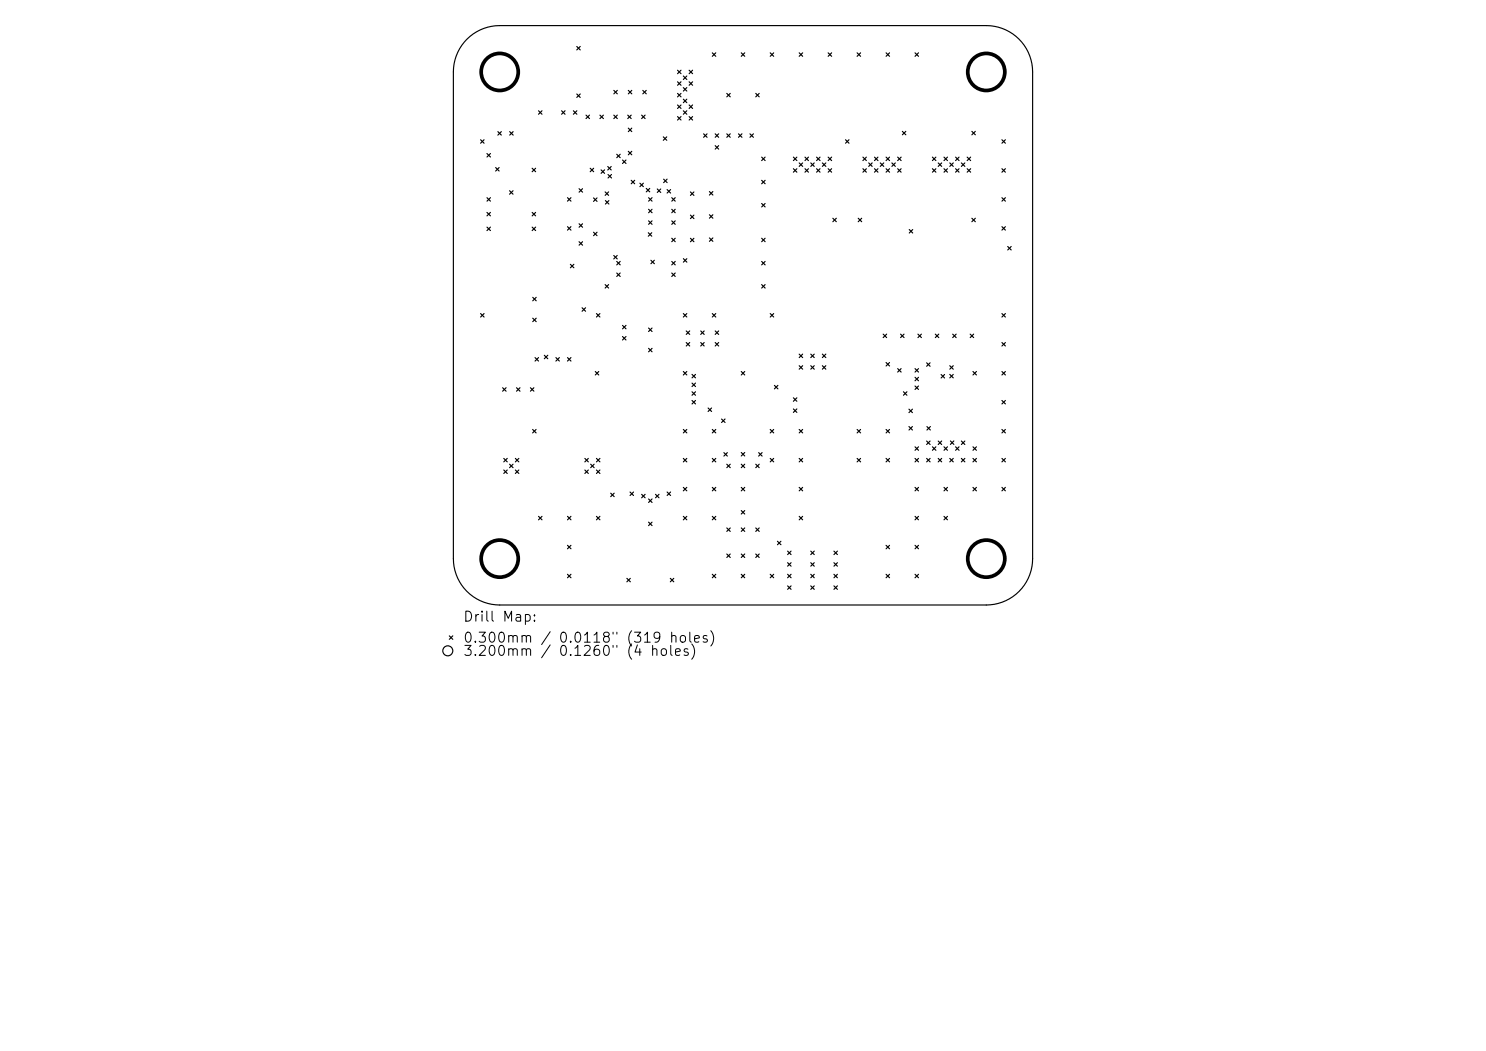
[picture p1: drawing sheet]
<svg xmlns="http://www.w3.org/2000/svg" width="297mm" height="210mm" viewBox="0 0 297 210" stroke-linecap="round" stroke-linejoin="round" font-family="sans-serif">
<defs><g id="words">
<g font-size="2">
<text x="92.4" y="124.7">Drill Map:</text>
<text x="92.4" y="128.9">0.300mm / 0.0118&quot; (319 holes)</text>
<text x="92.4" y="131.6">3.200mm</text>
<text x="111.5" y="131.6">0.1260&quot; (4</text>
</g>
</g></defs>
<g fill="none" stroke="#000" stroke-width=".23">
<path d="M93.3 7.8a9.3 9.3 0 0 1 6.6-2.7h97.2a9.3 9.3 0 0 1 9.3 9.3v97.2a9.3 9.3 0 0 1-9.3 9.3h-97.2a9.3 9.3 0 0 1-9.3-9.3v-97.2a9.3 9.3 0 0 1 2.7-6.6zM115.3 9.3l.7 .7M115.3 18.8l.7 .7M116 9.3l-.7 .7M116 18.8l-.7 .7M122.7 18.1l.7 .7M123.4 18.1l-.7 .7M125.6 18.1l.7 .7M126.3 18.1l-.7 .7M128.5 18.1l.7 .7M129.2 18.1l-.7 .7M135.4 14l.7 .7"/>
<path d="M135.4 16.3l.7 .7M135.4 18.7l.7 .7M136.1 18.7l-.7 .7M136.1 14l-.7 .7M136.1 16.3l-.7 .7M136.6 15.2l.7 .7M136.6 17.5l.7 .7M136.6 19.8l.7 .7M137.3 17.5l-.7 .7M137.3 19.8l-.7 .7M137.3 15.2l-.7 .7M137.7 16.3l.7 .7"/>
<path d="M137.7 14l.7 .7M138.4 16.3l-.7 .7M138.4 14l-.7 .7M142.4 10.6l.7 .7M143.1 10.6l-.7 .7M145.3 18.7l.7 .7M146 18.7l-.7 .7M148.2 10.6l.6 .7M148.8 10.6l-.6 .7M151 18.7l.7 .7M151.7 18.7l-.7 .7M153.9 10.6l.7 .7"/>
<path d="M154.6 10.6l-.7 .7M159.7 10.6l.7 .7M160.4 10.6l-.7 .7M165.5 10.6l.7 .7M166.2 10.6l-.7 .7M171.3 10.6l.7 .7M172 10.6l-.7 .7M177.1 10.6l.7 .7M177.8 10.6l-.7 .7M182.9 10.6l.7 .7M183.6 10.6l-.7 .7M96.1 27.9l.7 .7"/>
<path d="M96.8 27.9l-.7 .7M97.3 30.7l.7 .7M97.3 39.5l.7 .7M98 30.7l-.7 .7M98 39.5l-.7 .7M99.1 33.5l.7 .7M99.5 26.3l.7 .7M99.8 33.5l-.7 .7M100.2 26.3l-.7 .7M101.8 38.1l.7 .7M101.9 26.3l.7 .7M102.5 38.1l-.7 .7"/>
<path d="M102.6 26.3l-.7 .7M106.4 33.6l.7 .7M107.1 33.6l-.7 .7M107.6 22.1l.7 .7M108.3 22.1l-.7 .7M112.2 22.1l.7 .7M112.9 22.1l-.7 .7M113.4 39.5l.7 .7M114.1 39.5l-.7 .7M114.6 22.1l.7 .7M115.3 22.1l-.7 .7M115.7 37.7l.7 .7"/>
<path d="M116.4 37.7l-.7 .7M117.1 23l.7 .7M117.8 23l-.7 .7M118 33.6l.7 .7M118.6 39.5l.7 .7M118.7 33.6l-.7 .7M119.3 39.5l-.7 .7M119.9 23l.7 .7M120.1 33.9l.7 .7M120.6 23l-.7 .7M120.8 33.9l-.7 .7M120.9 38.3l.7 .7"/>
<path d="M121.5 33.3l.7 .7M121.5 34.9l.7 .7M121.6 38.3l-.7 .7M122.2 33.3l-.7 .7M122.2 34.9l-.7 .7M122.7 23l.7 .7M123.3 30.8l.7 .7M123.4 23l-.7 .7M124 30.8l-.7 .7M124.4 32l.7 .7M125.1 32l-.7 .7M125.5 23l.7 .7"/>
<path d="M125.6 25.6l.7 .7M125.6 30.2l.7 .7M126.2 36l.7 .7M126.2 23l-.7 .7M126.3 25.6l-.7 .7M126.3 30.2l-.7 .7M126.9 36l-.7 .7M127.9 36.6l.7 .7M128.2 23l.7 .7M128.6 36.6l-.7 .7M128.9 23l-.7 .7M129.2 37.6l.7 .7"/>
<path d="M129.6 39.5l.7 .7M129.9 37.6l-.7 .7M130.3 39.5l-.7 .7M131.4 37.8l.7 .7M132.1 37.8l-.7 .7M132.6 27.3l.7 .7M132.6 35.8l.7 .7M133.3 27.3l-.7 .7M133.3 35.8l-.7 .7M133.3 37.9l.7 .7M134 37.9l-.7 .7M134.3 39.5l.7 .7"/>
<path d="M135 39.5l-.7 .7M135.4 21l.7 .7M135.4 23.3l.7 .7M136.1 23.3l-.7 .7M136.1 21l-.7 .7M136.6 22.1l.7 .7M137.3 22.1l-.7 .7M137.7 21l.7 .7M137.7 23.3l.7 .7M138 38.4l.7 .6M138.4 21l-.7 .7M138.4 23.3l-.7 .7"/>
<path d="M138.7 38.4l-.7 .6M140.6 26.7l.7 .7M141.3 26.7l-.7 .7M141.8 38.3l.7 .7M142.5 38.3l-.7 .7M142.9 29.1l.7 .7M142.9 26.7l.7 .7M143.6 26.7l-.7 .7M143.6 29.1l-.7 .7M145.3 26.7l.7 .7M146 26.7l-.7 .7M147.6 26.7l.7 .7"/>
<path d="M148.3 26.7l-.7 .7M149.9 26.7l.7 .7M150.6 26.7l-.7 .7M152.2 36l.7 .7M152.2 31.4l.7 .7M152.9 36l-.7 .7M152.9 31.4l-.7 .7M158.6 31.4l.7 .7M158.6 33.7l.7 .7M159.3 33.7l-.7 .7M159.3 31.4l-.7 .7M159.7 32.6l.7 .6"/>
<path d="M160.4 32.6l-.7 .6M160.9 33.7l.7 .7M160.9 31.4l.7 .7M161.6 31.4l-.7 .7M161.6 33.7l-.7 .7M162 32.6l.7 .6M162.7 32.6l-.7 .6M163.2 33.7l.7 .7M163.2 31.4l.7 .7M163.9 31.4l-.7 .7M163.9 33.7l-.7 .7M164.4 32.6l.7 .6"/>
<path d="M165.1 32.6l-.7 .6M165.5 33.7l.7 .7M165.5 31.4l.7 .7M166.2 31.4l-.7 .7M166.2 33.7l-.7 .7M169 27.9l.7 .7M169.7 27.9l-.7 .7M172.5 31.4l.7 .7M172.5 33.7l.7 .7M173.2 33.7l-.7 .7M173.2 31.4l-.7 .7M173.6 32.6l.7 .6"/>
<path d="M174.3 32.6l-.7 .6M174.8 33.7l.7 .7M174.8 31.4l.7 .7M175.5 31.4l-.7 .7M175.5 33.7l-.7 .7M175.9 32.6l.7 .6M176.6 32.6l-.7 .6M177.1 33.7l.7 .7M177.1 31.4l.7 .7M177.8 33.7l-.7 .7M177.8 31.4l-.7 .7M178.3 32.6l.6 .6"/>
<path d="M178.9 32.6l-.6 .6M179.4 33.7l.7 .7M179.4 31.4l.7 .7M180.1 33.7l-.7 .7M180.1 31.4l-.7 .7M180.4 26.2l.6 .7M181 26.2l-.6 .7M186.4 31.4l.7 .7M186.4 33.7l.7 .7M187.1 31.4l-.7 .7M187.1 33.7l-.7 .7M187.5 32.6l.7 .6"/>
<path d="M188.2 32.6l-.7 .6M188.7 33.7l.7 .7M188.7 31.4l.7 .7M189.4 33.7l-.7 .7M189.4 31.4l-.7 .7M189.8 32.6l.7 .6M190.5 32.6l-.7 .6M191 33.7l.7 .7M191 31.4l.7 .7M191.7 31.4l-.7 .7M191.7 33.7l-.7 .7M192.1 32.6l.7 .6"/>
<path d="M192.8 32.6l-.7 .6M193.3 33.7l.7 .7M193.3 31.4l.7 .7M194 33.7l-.7 .7M194 31.4l-.7 .7M194.2 26.2l.7 .7M194.9 26.2l-.7 .7M200.3 27.9l.6 .7M200.3 33.7l.6 .7M200.3 39.5l.6 .7M200.9 27.9l-.6 .7M200.9 33.7l-.6 .7"/>
<path d="M200.9 39.5l-.6 .7M97.3 42.4l.7 .7M97.3 45.4l.7 .7M98 42.4l-.7 .7M98 45.4l-.7 .7M106.4 42.4l.7 .7M106.4 45.4l.7 .7M106.5 59.4l.7 .7M107.1 42.4l-.7 .7M107.1 45.4l-.7 .7M107.2 59.4l-.7 .7M113.4 45.3l.7 .7"/>
<path d="M114 52.8l.7 .7M114.1 45.3l-.7 .7M114.7 52.8l-.7 .7M115.7 44.7l.7 .7M115.7 48.3l.7 .7M116.4 44.7l-.7 .7M116.4 48.3l-.7 .7M118.6 46.4l.7 .7M119.3 46.4l-.7 .7M120.9 56.9l.7 .7M121 40.1l.7 .7M121.6 56.9l-.7 .7"/>
<path d="M121.7 40.1l-.7 .7M122.7 51l.7 .7M123.3 52.2l.7 .7M123.3 54.6l.7 .6M123.4 51l-.7 .7M124 54.6l-.7 .6M124 52.2l-.7 .7M129.6 46.5l.7 .7M129.6 41.8l.7 .7M129.6 44.1l.7 .7M130.1 52l.7 .7M130.3 46.5l-.7 .7"/>
<path d="M130.3 41.8l-.7 .7M130.3 44.1l-.7 .7M130.8 52l-.7 .7M134.3 44.1l.7 .7M134.3 47.6l.7 .7M134.3 41.8l.7 .7M134.3 52.2l.7 .7M134.3 54.6l.7 .6M135 47.6l-.7 .7M135 41.8l-.7 .7M135 44.1l-.7 .7M135 52.2l-.7 .7"/>
<path d="M135 54.6l-.7 .6M136.6 51.7l.7 .7M137.3 51.7l-.7 .7M138 43l.7 .7M138 47.6l.7 .7M138.7 43l-.7 .7M138.7 47.6l-.7 .7M141.8 42.9l.7 .7M141.8 47.5l.7 .7M142.5 42.9l-.7 .7M142.5 47.5l-.7 .7M152.2 40.7l.7 .7"/>
<path d="M152.2 47.6l.7 .7M152.2 52.2l.7 .7M152.2 56.9l.7 .7M152.9 56.9l-.7 .7M152.9 40.7l-.7 .7M152.9 47.6l-.7 .7M152.9 52.2l-.7 .7M166.5 43.6l.7 .7M167.2 43.6l-.7 .7M171.5 43.6l.7 .7M172.2 43.6l-.7 .7M181.7 45.9l.7 .7"/>
<path d="M182.4 45.9l-.7 .7M194.2 43.6l.7 .7M194.9 43.6l-.7 .7M200.3 45.3l.6 .7M200.9 45.3l-.6 .7M201.4 49.3l.7 .6M202.1 49.3l-.7 .6M96.1 62.7l.7 .6M96.8 62.7l-.7 .6M100.5 77.5l.7 .7M101.2 77.5l-.7 .7M103.2 77.5l.7 .7"/>
<path d="M103.9 77.5l-.7 .7M106 77.5l.7 .7M106.5 63.6l.7 .7M106.7 77.5l-.7 .7M106.9 71.5l.7 .6M107.2 63.6l-.7 .7M107.6 71.5l-.7 .6M108.8 71l.7 .7M109.5 71l-.7 .7M111.1 71.5l.7 .6M111.8 71.5l-.7 .6M113.4 71.5l.7 .6"/>
<path d="M114.1 71.5l-.7 .6M116.3 61.5l.7 .7M117 61.5l-.7 .7M119 74.2l.7 .7M119.2 62.7l.7 .6M119.7 74.2l-.7 .7M119.9 62.7l-.7 .6M124.4 65l.7 .7M124.4 67.2l.7 .7M125.1 65l-.7 .7M125.1 67.2l-.7 .7M129.6 65.5l.7 .7"/>
<path d="M129.6 69.6l.7 .7M130.3 65.5l-.7 .7M130.3 69.6l-.7 .7M136.6 62.7l.7 .6M136.6 74.2l.7 .7M137.2 66.1l.7 .7M137.2 68.4l.7 .7M137.3 74.2l-.7 .7M137.3 62.7l-.7 .6M137.9 66.1l-.7 .7M137.9 68.4l-.7 .7M138.3 74.8l.7 .7"/>
<path d="M138.3 76.5l.7 .7M138.3 78.3l.7 .7M139 78.3l-.7 .7M139 74.8l-.7 .7M139 76.5l-.7 .7M140 66.1l.7 .7M140 68.4l.7 .7M140.7 66.1l-.7 .7M140.7 68.4l-.7 .7M142.4 62.7l.7 .6M142.9 66.1l.7 .7M142.9 68.4l.7 .7"/>
<path d="M143.1 62.7l-.7 .6M143.6 66.1l-.7 .7M143.6 68.4l-.7 .7M148.2 74.2l.6 .7M148.8 74.2l-.6 .7M153.9 62.7l.7 .6M154.6 62.7l-.7 .6M154.8 77l.7 .7M155.5 77l-.7 .7M158.6 79.5l.7 .7M159.3 79.5l-.7 .7M159.7 70.8l.7 .7"/>
<path d="M159.7 73.1l.7 .7M160.4 70.8l-.7 .7M160.4 73.1l-.7 .7M162 70.8l.7 .7M162 73.1l.7 .7M162.7 73.1l-.7 .7M162.7 70.8l-.7 .7M164.4 73.1l.7 .7M164.4 70.8l.7 .7M165.1 70.8l-.7 .7M165.1 73.1l-.7 .7M176.5 66.8l.7 .7"/>
<path d="M177.1 72.4l.7 .7M177.2 66.8l-.7 .7M177.8 72.4l-.7 .7M179.4 73.7l.7 .6M180 66.8l.7 .7M180.1 73.7l-.7 .6M180.6 78.3l.7 .7M180.7 66.8l-.7 .7M181.3 78.3l-.7 .7M182.9 73.7l.7 .6M182.9 75.4l.7 .7M182.9 77.1l.7 .7"/>
<path d="M183.5 66.8l.7 .7M183.6 73.7l-.7 .6M183.6 75.4l-.7 .7M183.6 77.1l-.7 .7M184.2 66.8l-.7 .7M185.2 72.5l.7 .7M185.9 72.5l-.7 .7M186.9 66.8l.7 .7M187.6 66.8l-.7 .7M188.1 74.8l.7 .7M188.8 74.8l-.7 .7M189.8 73.1l.7 .7"/>
<path d="M189.8 74.8l.7 .7M190.4 66.8l.7 .7M190.5 73.1l-.7 .7M190.5 74.8l-.7 .7M191.1 66.8l-.7 .7M193.9 66.8l.7 .7M194.5 74.2l.7 .7M194.6 66.8l-.7 .7M195.2 74.2l-.7 .7M200.3 62.7l.6 .6M200.3 68.4l.6 .7M200.3 74.2l.6 .7"/>
<path d="M200.9 62.7l-.6 .6M200.9 68.4l-.6 .7M200.9 74.2l-.6 .7M100.7 91.6l.7 .7M100.7 93.9l.7 .7M101.4 91.6l-.7 .7M101.4 93.9l-.7 .7M101.8 92.8l.7 .7M102.5 92.8l-.7 .7M103 93.9l.7 .7M103 91.6l.7 .7M103.7 91.6l-.7 .7"/>
<path d="M103.7 93.9l-.7 .7M106.5 85.8l.6 .7M107.1 85.8l-.6 .7M116.9 91.6l.7 .7M116.9 93.9l.7 .7M117.6 93.9l-.7 .7M117.6 91.6l-.7 .7M118.1 92.8l.6 .7M118.7 92.8l-.6 .7M119.2 93.9l.7 .7M119.2 91.6l.7 .7M119.9 91.6l-.7 .7"/>
<path d="M119.9 93.9l-.7 .7M122.1 98.5l.7 .7M122.8 98.5l-.7 .7M125.9 98.3l.7 .7M126.6 98.3l-.7 .7M128.2 98.8l.7 .7M128.9 98.8l-.7 .7M129.6 99.7l.7 .7M130.3 99.7l-.7 .7M131 98.8l.7 .7M131.7 98.8l-.7 .7M133.3 98.3l.7 .7"/>
<path d="M134 98.3l-.7 .7M136.6 85.8l.7 .7M136.6 91.6l.7 .7M136.6 97.4l.7 .7M137.3 85.8l-.7 .7M137.3 91.6l-.7 .7M137.3 97.4l-.7 .7M138.3 80l.7 .7M139 80l-.7 .7M141.5 81.5l.7 .7M142.2 81.5l-.7 .7M142.4 91.6l.7 .7"/>
<path d="M142.4 97.4l.7 .7M142.4 85.8l.7 .7M143.1 85.8l-.7 .7M143.1 91.6l-.7 .7M143.1 97.4l-.7 .7M144.2 83.7l.7 .7M144.7 90.4l.7 .7M144.9 83.7l-.7 .7M145.3 92.8l.7 .7M145.4 90.4l-.7 .7M146 92.8l-.7 .7M148.2 97.4l.6 .7"/>
<path d="M148.2 90.4l.6 .7M148.2 92.8l.6 .7M148.8 97.4l-.6 .7M148.8 90.4l-.6 .7M148.8 92.8l-.6 .7M151 92.8l.7 .7M151.6 90.4l.7 .7M151.7 92.8l-.7 .7M152.3 90.4l-.7 .7M153.9 85.8l.7 .7M153.9 91.6l.7 .7M154.6 85.8l-.7 .7"/>
<path d="M154.6 91.6l-.7 .7M158.6 81.7l.7 .7M159.3 81.7l-.7 .7M159.7 91.6l.7 .7M159.7 97.4l.7 .7M159.7 85.8l.7 .7M160.4 85.8l-.7 .7M160.4 97.4l-.7 .7M160.4 91.6l-.7 .7M171.3 85.8l.7 .7M171.3 91.6l.7 .7M172 85.8l-.7 .7"/>
<path d="M172 91.6l-.7 .7M177.1 85.8l.7 .7M177.1 91.6l.7 .7M177.8 85.8l-.7 .7M177.8 91.6l-.7 .7M181.7 81.8l.7 .7M181.7 85.2l.7 .7M182.4 81.8l-.7 .7M182.4 85.2l-.7 .7M182.9 89.3l.7 .7M182.9 91.6l.7 .7M182.9 97.4l.7 .7"/>
<path d="M183.6 89.3l-.7 .7M183.6 91.6l-.7 .7M183.6 97.4l-.7 .7M185.2 88.1l.7 .7M185.2 91.6l.7 .7M185.3 85.2l.7 .7M185.9 91.6l-.7 .7M185.9 88.1l-.7 .7M186 85.2l-.7 .7M186.4 89.3l.7 .7M187.1 89.3l-.7 .7M187.5 88.1l.7 .7"/>
<path d="M187.5 91.6l.7 .7M188.2 91.6l-.7 .7M188.2 88.1l-.7 .7M188.7 97.4l.7 .7M188.7 89.3l.7 .7M189.4 97.4l-.7 .7M189.4 89.3l-.7 .7M189.8 91.6l.7 .7M190 88.1l.6 .7M190.5 91.6l-.7 .7M190.6 88.1l-.6 .7M191 89.3l.7 .7"/>
<path d="M191.7 89.3l-.7 .7M192.1 88.1l.7 .7M192.1 91.6l.7 .7M192.8 88.1l-.7 .7M192.8 91.6l-.7 .7M194.5 97.4l.7 .7M194.5 89.3l.7 .7M194.5 91.6l.7 .7M195.2 91.6l-.7 .7M195.2 97.4l-.7 .7M195.2 89.3l-.7 .7M200.3 80l.6 .7"/>
<path d="M200.3 97.4l.6 .7M200.3 85.8l.6 .7M200.3 91.6l.6 .7M200.9 85.8l-.6 .7M200.9 91.6l-.6 .7M200.9 80l-.6 .7M200.9 97.4l-.6 .7M107.6 103.2l.7 .7M108.3 103.2l-.7 .7M113.4 109l.7 .7M113.4 103.2l.7 .7M113.4 114.8l.7 .6"/>
<path d="M114.1 103.2l-.7 .7M114.1 109l-.7 .7M114.1 114.8l-.7 .6M119.2 103.2l.7 .7M119.9 103.2l-.7 .7M125.3 115.6l.7 .7M126 115.6l-.7 .7M129.6 104.3l.7 .7M130.3 104.3l-.7 .7M134 115.6l.7 .7M134.7 115.6l-.7 .7M136.6 103.2l.7 .7"/>
<path d="M137.3 103.2l-.7 .7M142.4 114.8l.7 .6M142.4 103.2l.7 .7M143.1 103.2l-.7 .7M143.1 114.8l-.7 .6M145.3 105.5l.7 .7M145.3 110.7l.7 .7M146 105.5l-.7 .7M146 110.7l-.7 .7M148.2 102l.6 .7M148.2 105.5l.6 .7M148.2 110.7l.6 .7"/>
<path d="M148.2 114.8l.6 .6M148.8 102l-.6 .7M148.8 105.5l-.6 .7M148.8 110.7l-.6 .7M148.8 114.8l-.6 .6M151 105.5l.7 .7M151 110.7l.7 .7M151.7 105.5l-.7 .7M151.7 110.7l-.7 .7M153.9 114.8l.7 .6M154.6 114.8l-.7 .6M155.4 108.2l.7 .6"/>
<path d="M156.1 108.2l-.7 .6M157.4 117.1l.7 .7M157.4 110.1l.7 .7M157.4 112.4l.7 .7M157.4 114.8l.7 .6M158.1 110.1l-.7 .7M158.1 112.4l-.7 .7M158.1 114.8l-.7 .6M158.1 117.1l-.7 .7M159.7 103.2l.7 .7M160.4 103.2l-.7 .7M162 114.8l.7 .6"/>
<path d="M162 117.1l.7 .7M162 110.1l.7 .7M162 112.4l.7 .7M162.7 110.1l-.7 .7M162.7 112.4l-.7 .7M162.7 114.8l-.7 .6M162.7 117.1l-.7 .7M166.7 110.1l.7 .7M166.7 114.8l.7 .6M166.7 112.4l.7 .7M166.7 117.1l.7 .7M167.4 110.1l-.7 .7"/>
<path d="M167.4 112.4l-.7 .7M167.4 114.8l-.7 .6M167.4 117.1l-.7 .7M177.1 109l.7 .7M177.1 114.8l.7 .6M177.8 109l-.7 .7M177.8 114.8l-.7 .6M182.9 103.2l.7 .7M182.9 109l.7 .7M182.9 114.8l.7 .6M183.6 103.2l-.7 .7M183.6 109l-.7 .7"/>
<path d="M183.6 114.8l-.7 .6M188.7 103.2l.7 .7M189.4 103.2l-.7 .7M89.8 127.1l.7 .7M90.5 127.1l-.7 .7"/>
<circle cx="89.5" cy="130" r="1"/>
</g>
<g fill="none" stroke="#000" stroke-width=".74">
<circle cx="99.9" cy="14.4" r="3.7"/>
<circle cx="197.1" cy="14.4" r="3.7"/>
<circle cx="99.9" cy="111.6" r="3.7"/>
<circle cx="197.1" cy="111.6" r="3.7"/>
</g>
<use href="#words"/>
</svg>
